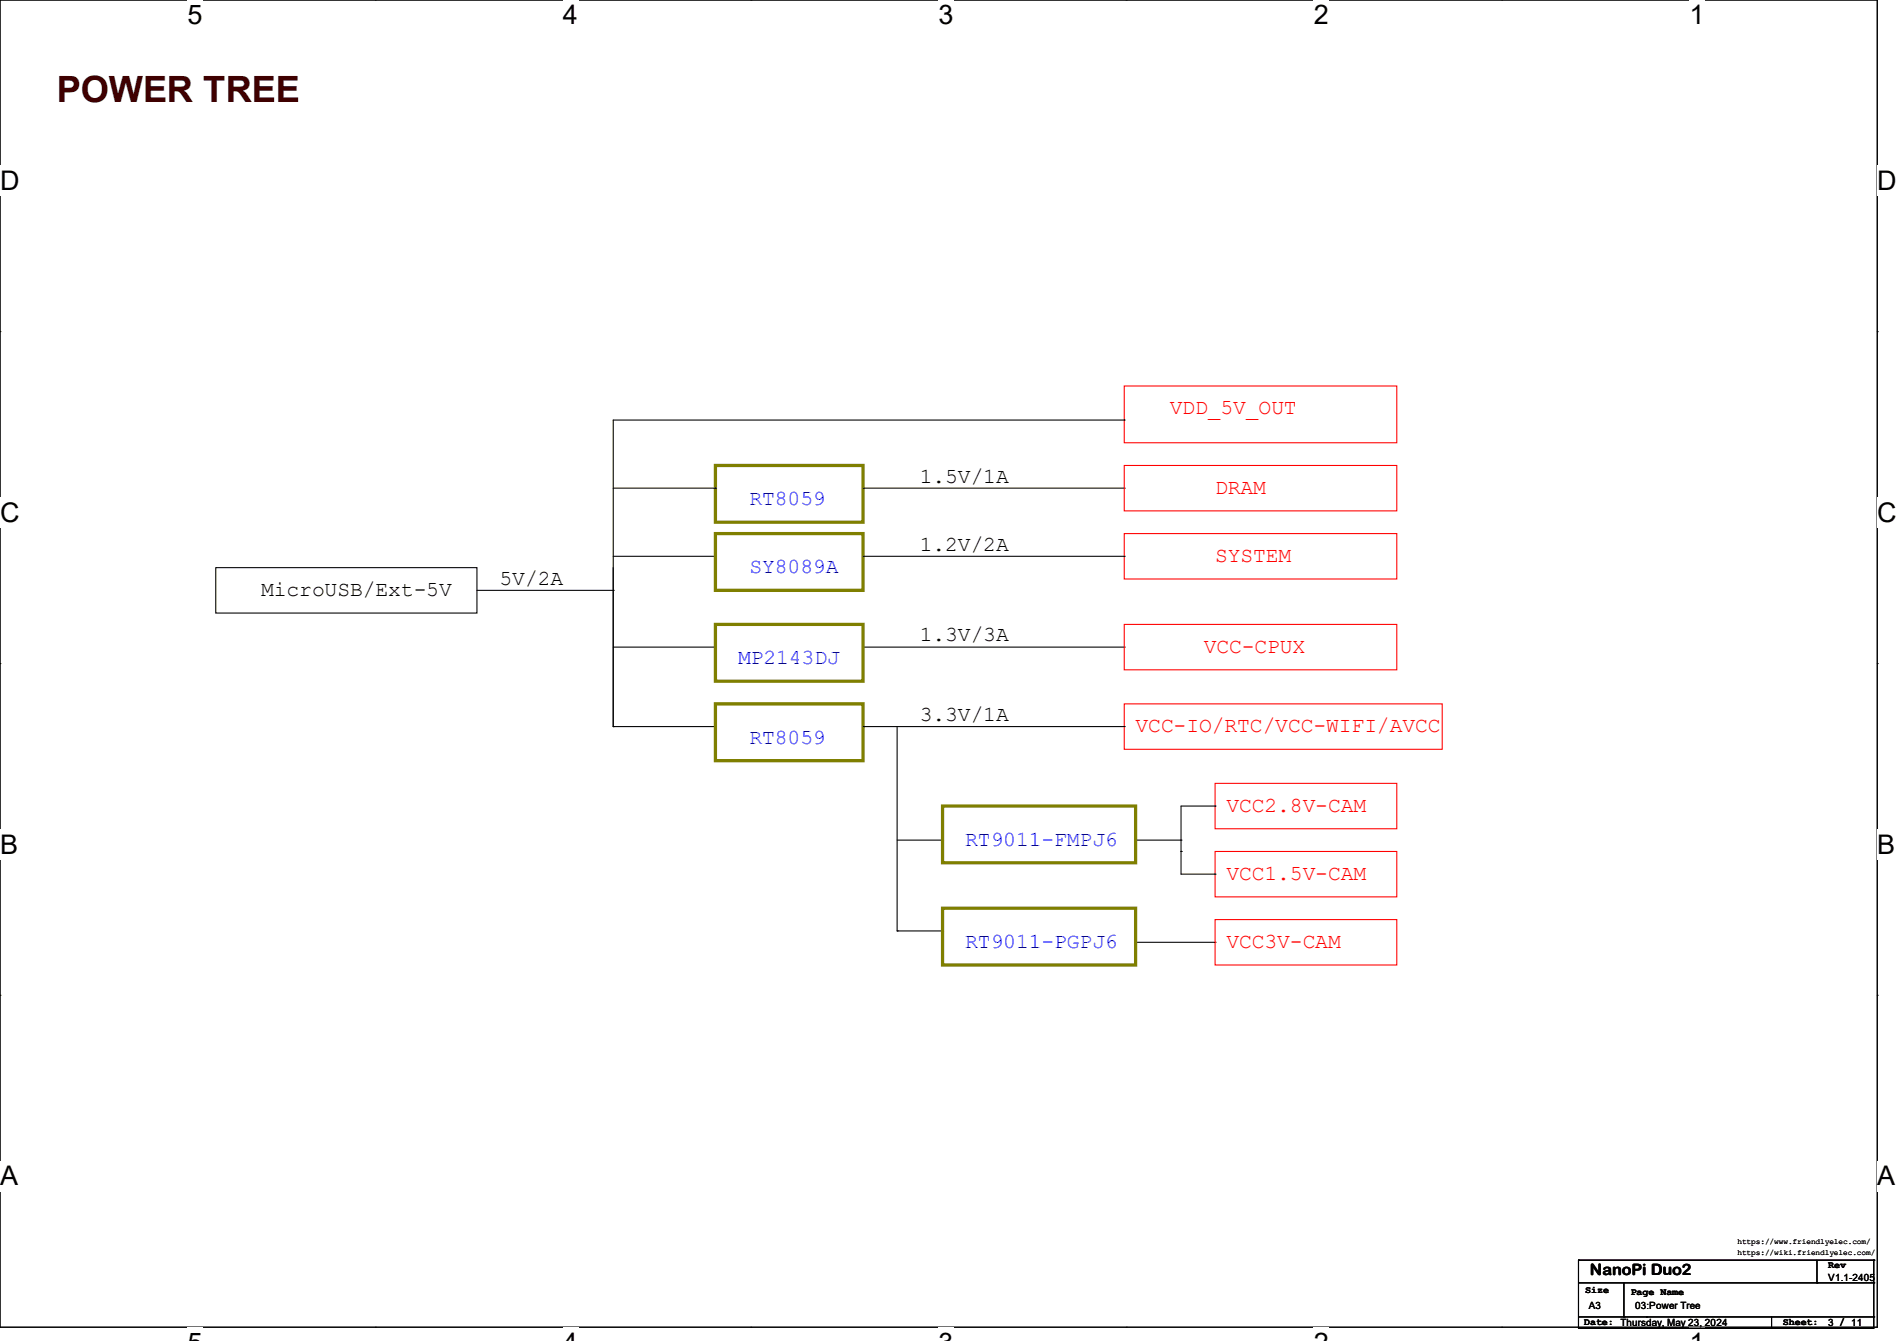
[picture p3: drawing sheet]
<svg xmlns="http://www.w3.org/2000/svg" width="297mm" height="210mm" viewBox="0 0 297 210" stroke-linecap="round" stroke-linejoin="round" font-family="sans-serif">
<defs><g id="words">
<text font-size="5.7" fill="#3f0000" x="8.9" y="16">POWER TREE</text>
<g font-size="4.2">
<text x="29.4" y="3.8">5</text>
<text x="88.1" y="3.8">4</text>
<text x="146.9" y="3.8">3</text>
<text x="205.7" y="3.8">2</text>
<text x="264.5" y="3.8">1</text>
<text x="0" y="29.8">D</text>
<text x="293.9" y="29.8">D</text>
<text x="0" y="81.7">C</text>
<text x="293.9" y="81.7">C</text>
<text x="0" y="133.7">B</text>
<text x="293.9" y="133.7">B</text>
<text x="0" y="185.6">A</text>
<text x="293.9" y="185.6">A</text>
</g>
<g font-size="3.3" fill="#f00">
<text x="183.1" y="64.9">VDD_5V_OUT</text>
<text x="190.2" y="77.3">DRAM</text>
<text x="190.2" y="88">SYSTEM</text>
<text x="188.5" y="102.2">VCC-CPUX</text>
<text x="177.8" y="114.7">VCC-IO/RTC/VCC-WIFI/AVCC</text>
<text x="192" y="127.1">VCC2.8V-CAM</text>
<text x="192" y="137.8">VCC1.5V-CAM</text>
<text x="192" y="148.5">VCC3V-CAM</text>
</g>
<g font-size="3.3">
<text x="144" y="75.6">1.5V/1A</text>
<text x="144" y="86.2">1.2V/2A</text>
<text x="40.9" y="93.3">MicroUSB/Ext-5V</text>
<text x="78.2" y="91.6">5V/2A</text>
<text x="144" y="100.5">1.3V/3A</text>
<text x="144" y="112.9">3.3V/1A</text>
</g>
<g font-size="3.3" fill="#00f">
<text x="117.3" y="79.1">RT8059</text>
<text x="117.3" y="89.8">SY8089A</text>
<text x="115.6" y="104">MP2143DJ</text>
<text x="117.3" y="116.5">RT8059</text>
<text x="151.1" y="132.5">RT9011-FMPJ6</text>
<text x="151.1" y="148.5">RT9011-PGPJ6</text>
</g>
<text font-size="2.5" x="248.9" y="199.7">NanoPi Duo2</text>
<g font-size="1.6">
<text x="248.2" y="202.5">Size</text>
<text x="255.3" y="202.7">Page Name</text>
<text x="286.3" y="200.6">V1.1-2405</text>
<text x="286.3" y="198.6">Rev</text>
<text x="248" y="207.5">Date: Thursday, May 23, 2024</text>
<text x="248.7" y="205">A3</text>
<text x="256" y="205">03:Power Tree</text>
<text x="279.2" y="207.5">Sheet:</text>
<text x="286.3" y="207.7">3 / 11</text>
</g>
<g font-size="1.2">
<text x="272" y="196.6">https://wiki.friendlyelec.com/</text>
<text x="272" y="194.8">https://www.friendlyelec.com/</text>
</g>
</g></defs>
<path d="M0 0h293.9v207.9h-293.9z" fill="none" stroke="#000" stroke-width=".17"/>
<g fill="#fff">
<path d="M29.4 0h2.4v4.7h-2.4z"/>
<path d="M29.4 207.9h2.4v2.1h-2.4z"/>
</g>
<path d="M58.8 0h.1M58.8 207.9h.1" fill="none" stroke="#000" stroke-width=".17"/>
<g fill="#fff">
<path d="M88.1 0h2.4v4.7h-2.4z"/>
<path d="M88.1 207.9h2.4v2.1h-2.4z"/>
</g>
<path d="M117.6 0h.1M117.6 207.9h.1" fill="none" stroke="#000" stroke-width=".17"/>
<g fill="#fff">
<path d="M146.9 0h2.4v4.7h-2.4z"/>
<path d="M146.9 207.9h2.4v2.1h-2.4z"/>
</g>
<path d="M176.3 0h.1M176.3 207.9h.1" fill="none" stroke="#000" stroke-width=".17"/>
<g fill="#fff">
<path d="M205.7 0h2.4v4.7h-2.4z"/>
<path d="M205.7 207.9h2.4v2.1h-2.4z"/>
</g>
<path d="M235.1 0h.1M235.1 207.9h.1" fill="none" stroke="#000" stroke-width=".17"/>
<g fill="#fff">
<path d="M264.5 0h2.4v4.7h-2.4z"/>
<path d="M264.5 207.9h2.4v2.1h-2.4z"/>
<path d="M0 26h3v4.7h-3z"/>
<path d="M293.9 26h3.1v4.7h-3.1z"/>
<path d="M0 77.9h3v4.7h-3z"/>
<path d="M293.9 77.9h3.1v4.7h-3.1z"/>
</g>
<path d="M0 51.9h.1M293.9 51.9h.1" fill="none" stroke="#000" stroke-width=".17"/>
<g fill="#fff">
<path d="M0 129.9h2.8v4.7h-2.8z"/>
<path d="M293.9 129.9h2.9v4.7h-2.9z"/>
</g>
<path d="M0 103.9h.1M293.9 103.9h.1" fill="none" stroke="#000" stroke-width=".17"/>
<g fill="#fff">
<path d="M0 181.8h2.8v4.8h-2.8z"/>
<path d="M293.8 181.8h3v4.8h-3z"/>
</g>
<g fill="none" stroke="#000" stroke-width=".17">
<path d="M96 76.5h16M112 76.5h.1M135.1 76.5h40.9M176 65.8h.1M176 76.5h.1M176 65.8h-80v48M33.8 88.9h40.9v7.1h-40.9zM74.7 92.5h21.3M96 92.5h.1M96 87.1h16M112 87.1h.1M135.1 87.1h40.9"/>
<path d="M176 87.1h.1M96 113.8h.1M96 113.8h16M96 101.3h16M112 113.8h.1M112 101.3h.1M135.1 113.8h40.9M135.1 101.3h40.9M140.5 113.8v32M176 113.8h.1M176 101.3h.1M140.5 131.6h7.1"/>
<path d="M147.6 131.6h.1M177.8 131.6h7.1M184.9 131.6h.1M184.9 133.4h.1M190.2 126.2h.1M190.2 136.9h.1M190.2 126.2h-5.3v10.7h5.3M0 155.9h.1M140.5 145.8h.1M140.5 145.8h7.1M147.6 145.8h.1M177.8 147.6h12.4"/>
<path d="M190.2 147.6h.1M293.9 155.9h.1M247.1 197.4h.1M247.1 197.4v10.6M247.1 197.4h46.3M284.5 197.4v3.5M293.4 197.4h.1M293.4 197.4v10.6h-46.3M247.1 208h.1M247.1 200.9h46.3M247.1 206.2h46.3M254.3 206.2h.1"/>
<path d="M254.3 200.9v5.3M257.8 206.2h.1M277.4 208h.1M277.4 206.2v1.8M284.5 200.9h.1M293.4 200.9h.1M293.4 206.2h.1"/>
</g>
<path d="M112 72.9h23.1v8.9h-23.1zM112 83.6h23.1v8.9h-23.1zM112 97.8h23.1v8.9h-23.1zM112 110.2h23.1v8.9h-23.1zM147.6 126.2h30.2v8.9h-30.2zM147.6 142.2h30.2v8.9h-30.2z" fill="none" stroke="#7f7f00" stroke-width=".51"/>
<path d="M176 60.5h42.7v8.8h-42.7zM176 72.9h42.7v7.1h-42.7zM176 83.6h42.7v7.1h-42.7zM176 97.8h42.7v7.1h-42.7zM176 110.2h49.8v7.1h-49.8zM190.2 122.7h28.5v7.1h-28.5zM190.2 133.4h28.5v7.1h-28.5zM190.2 144h28.5v7.1h-28.5z" fill="none" stroke="#f00" stroke-width=".17"/>
<use href="#words"/>
</svg>
